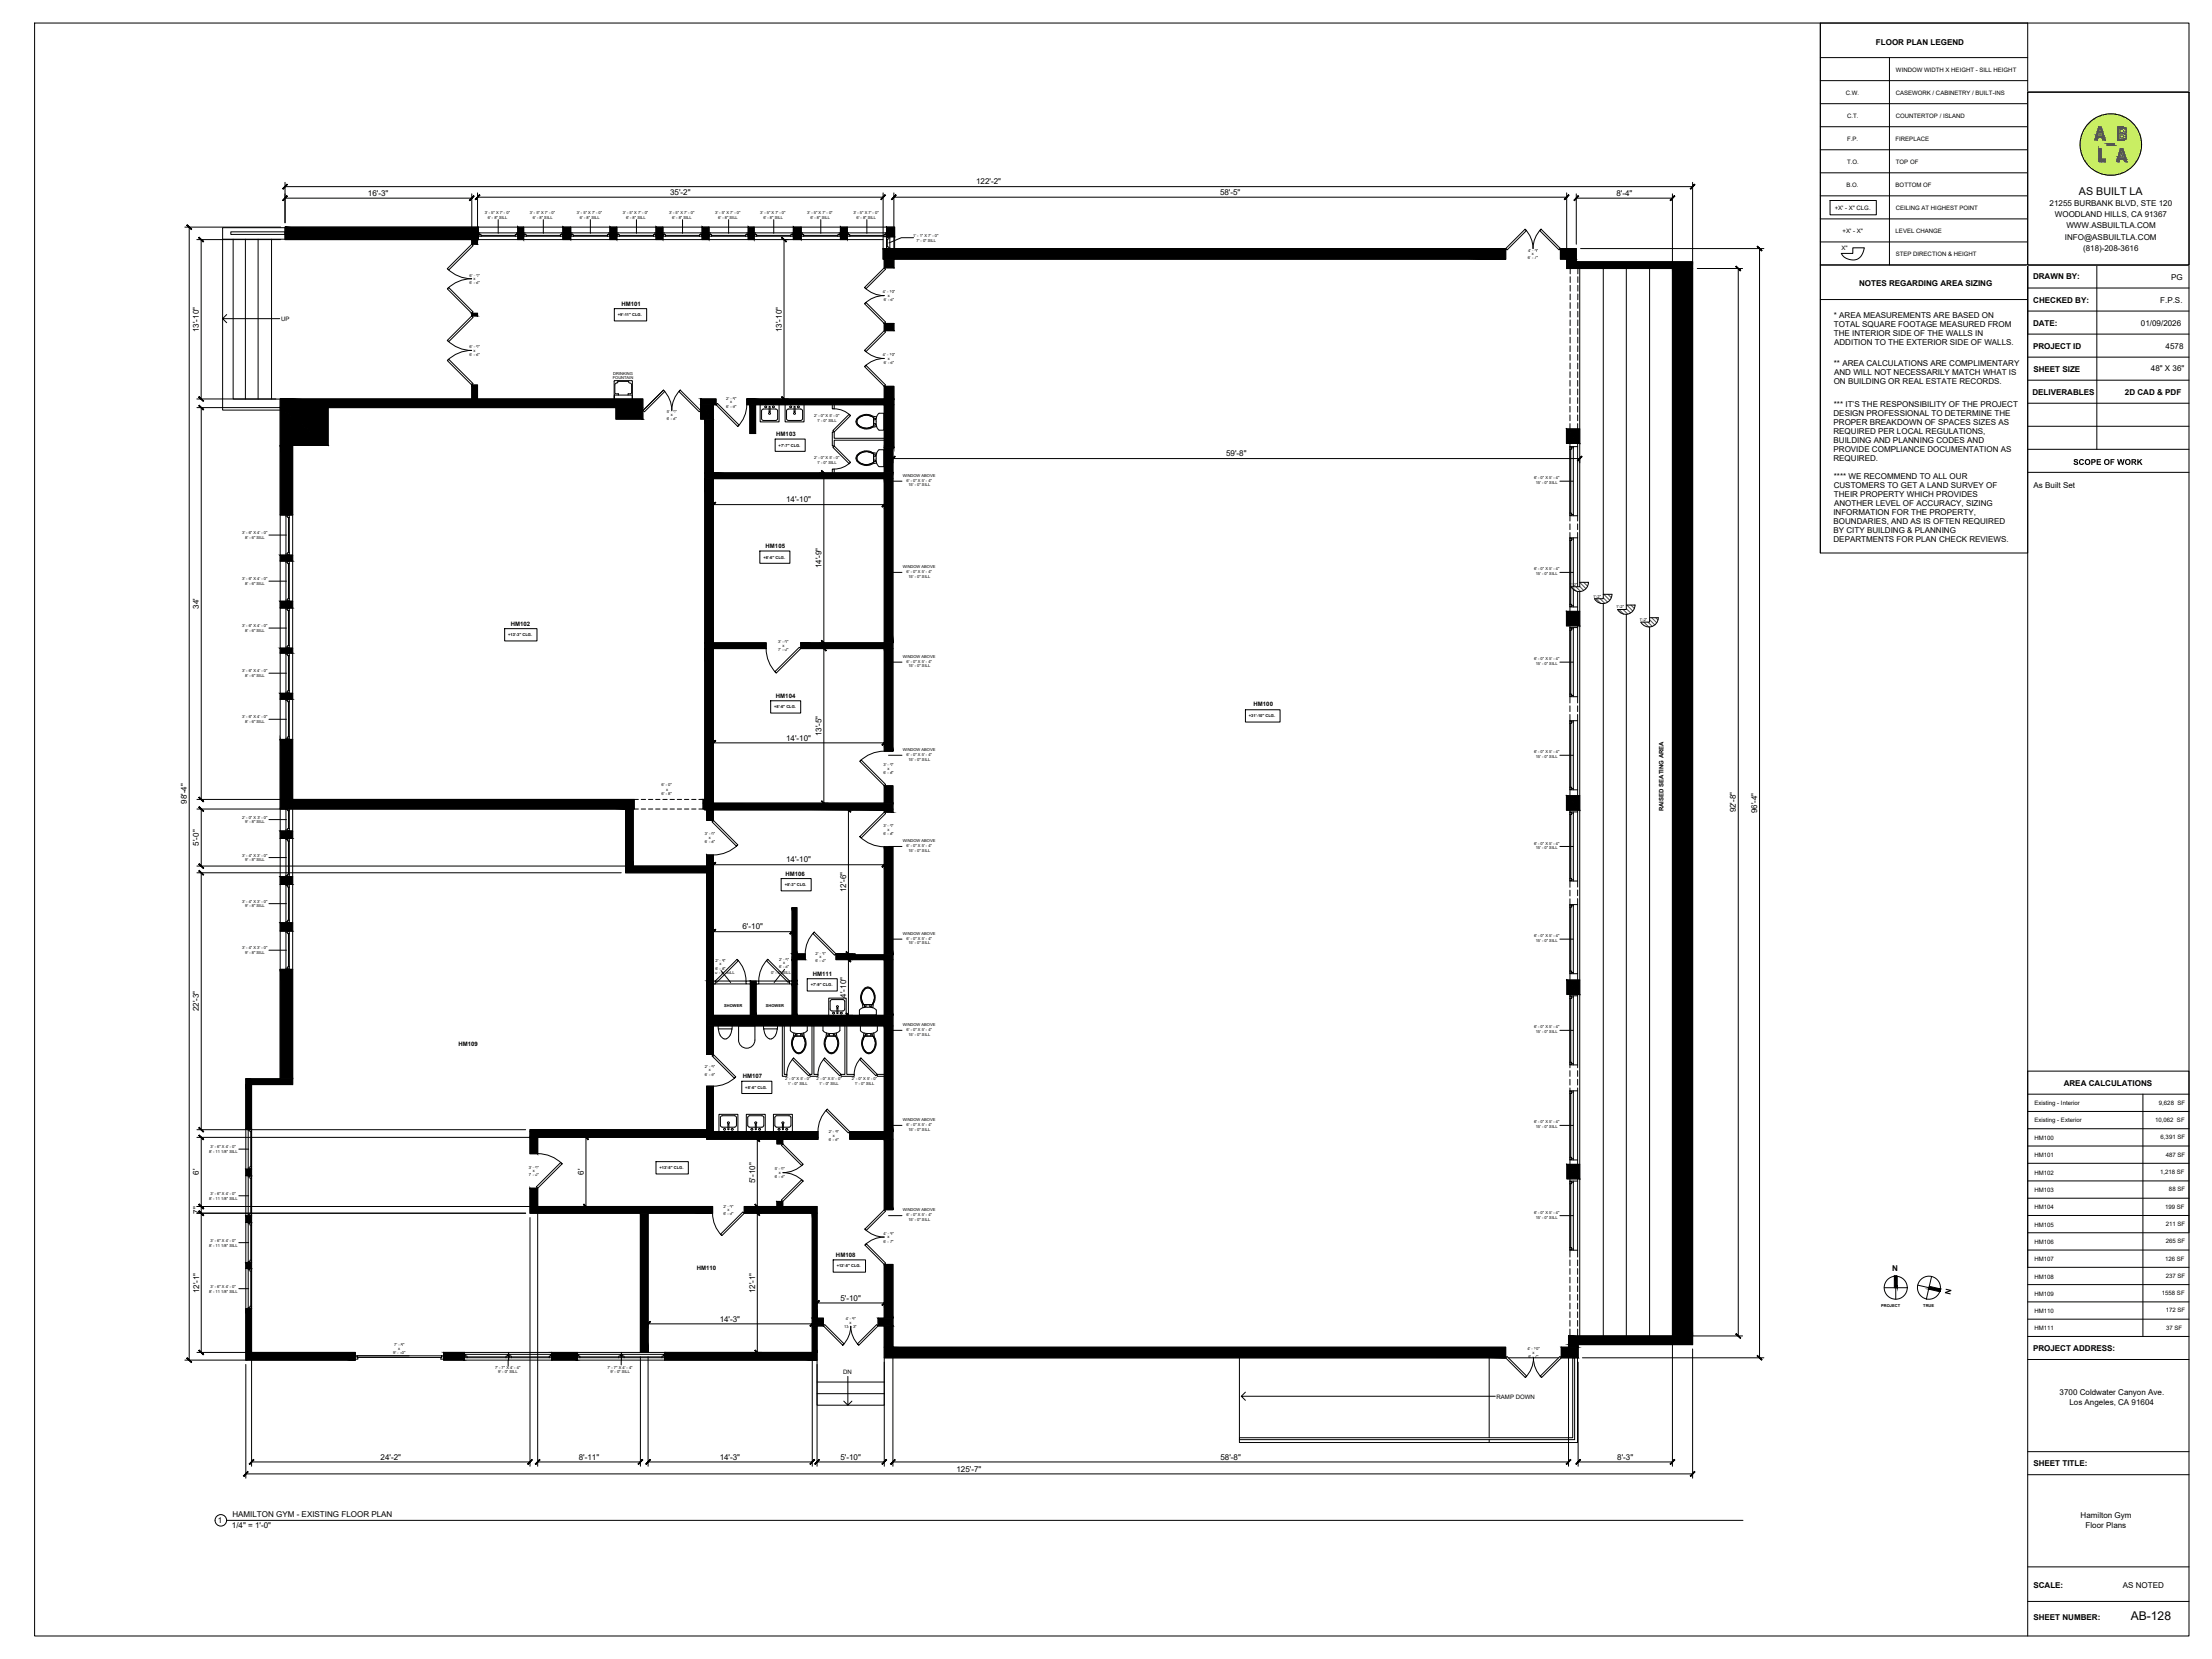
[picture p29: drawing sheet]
<svg xmlns="http://www.w3.org/2000/svg" width="1219mm" height="914mm" viewBox="0 0 1219 914" stroke-linecap="round" stroke-linejoin="round" font-family="sans-serif">
<defs><g id="words">
<text font-size="6.7" x="1174" y="893">AB-128</text>
<text font-size="5.9" x="1146" y="108">AS BUILT LA</text>
<g font-size="5">
<text x="1143" y="256">SCOPE OF WORK</text>
<text x="1073" y="710" transform="rotate(103 1073 710)">N</text>
</g>
<g font-size="4.4">
<text x="1034" y="25">FLOOR PLAN LEGEND</text>
<text x="538" y="102">122'-2&quot;</text>
<text x="203" y="108">16'-3&quot;</text>
<text x="369" y="107">35'-2&quot;</text>
<text x="672" y="107">58'-5&quot;</text>
<text x="891" y="108">8'-4&quot;</text>
<text x="1130" y="114">21255 BURBANK BLVD, STE 120</text>
<text x="1133" y="119">WOODLAND HILLS, CA 91367</text>
<text x="1139" y="126">WWW.ASBUILTLA.COM</text>
<text x="1138" y="132">INFO@ASBUILTLA.COM</text>
<text x="1148" y="138">(818)-208-3616</text>
<text x="1121" y="154">DRAWN BY:</text>
<text x="1197" y="154">PG</text>
<text x="1025" y="158">NOTES REGARDING AREA SIZING</text>
<text x="1121" y="167">CHECKED BY:</text>
<text x="1191" y="167">F.P.S.</text>
<text x="1011" y="175">* AREA MEASUREMENTS ARE BASED ON</text>
<text x="1121" y="179">DATE:</text>
<text x="1180" y="180">01/09/2026</text>
<text x="110" y="183" transform="rotate(-90 110 183)">13'-10&quot;</text>
<text x="431" y="183" transform="rotate(-90 431 183)">13'-10&quot;</text>
<text x="1011" y="180">TOTAL SQUARE FOOTAGE MEASURED FROM</text>
<text x="1011" y="185">THE INTERIOR SIDE OF THE WALLS IN</text>
<text x="1011" y="190">ADDITION TO THE EXTERIOR SIDE OF WALLS.</text>
<text x="1121" y="192">PROJECT ID</text>
<text x="1194" y="193">4578</text>
<text x="1011" y="202">** AREA CALCULATIONS ARE COMPLIMENTARY</text>
<text x="1011" y="207">AND WILL NOT NECESSARILY MATCH WHAT IS</text>
<text x="1121" y="205">SHEET SIZE</text>
<text x="1186" y="205">48&quot; X 36&quot;</text>
<text x="1011" y="212">ON BUILDING OR REAL ESTATE RECORDS.</text>
<text x="1120" y="218">DELIVERABLES</text>
<text x="1171" y="218">2D CAD &amp; PDF</text>
<text x="1011" y="224">*** IT’S THE RESPONSIBILITY OF THE PROJECT</text>
<text x="1011" y="229">DESIGN PROFESSIONAL TO DETERMINE THE</text>
<text x="1011" y="234">PROPER BREAKDOWN OF SPACES SIZES AS</text>
<text x="1011" y="239">REQUIRED PER LOCAL REGULATIONS,</text>
<text x="1011" y="244">BUILDING AND PLANNING CODES AND</text>
<text x="676" y="252">59'-8&quot;</text>
<text x="1011" y="249">PROVIDE COMPLIANCE DOCUMENTATION AS</text>
<text x="1011" y="254">REQUIRED.</text>
<text x="1011" y="264">**** WE RECOMMEND TO ALL OUR</text>
<text x="1011" y="269">CUSTOMERS TO GET A LAND SURVEY OF</text>
<text x="1121" y="269">As Built Set</text>
<text x="1011" y="274">THEIR PROPERTY WHICH PROVIDES</text>
<text x="433" y="277">14'-10&quot;</text>
<text x="1011" y="279">ANOTHER LEVEL OF ACCURACY, SIZING</text>
<text x="1010" y="284">INFORMATION FOR THE PROPERTY,</text>
<text x="1011" y="289">BOUNDARIES, AND AS IS OFTEN REQUIRED</text>
<text x="1011" y="294">BY CITY BUILDING &amp; PLANNING</text>
<text x="1011" y="298">DEPARTMENTS FOR PLAN CHECK REVIEWS.</text>
<text x="453" y="313" transform="rotate(-90 453 313)">14'-9&quot;</text>
<text x="110" y="336" transform="rotate(-90 110 336)">34'</text>
<text x="453" y="406" transform="rotate(-90 453 406)">13'-5&quot;</text>
<text x="433" y="408">14'-10&quot;</text>
<text x="103" y="443" transform="rotate(-90 103 443)">98'-4&quot;</text>
<text x="957" y="448" transform="rotate(-90 957 448)">92'-8&quot;</text>
<text x="969" y="448" transform="rotate(-90 969 448)">96'-4&quot;</text>
<text x="110" y="466" transform="rotate(-90 110 466)">5'-0&quot;</text>
<text x="433" y="475">14'-10&quot;</text>
<text x="466" y="492" transform="rotate(-90 466 492)">12'-6&quot;</text>
<text x="409" y="512">6'-10&quot;</text>
<text x="466" y="550" transform="rotate(-90 466 550)">4'-10&quot;</text>
<text x="110" y="557" transform="rotate(-90 110 557)">22'-3&quot;</text>
<text x="1137" y="598">AREA CALCULATIONS</text>
<text x="110" y="648" transform="rotate(-90 110 648)">6'</text>
<text x="322" y="648" transform="rotate(-90 322 648)">6'</text>
<text x="416" y="652" transform="rotate(-90 416 652)">5'-10&quot;</text>
<text x="110" y="669" transform="rotate(-90 110 669)">7&quot;</text>
<text x="1043" y="701">N</text>
<text x="110" y="713" transform="rotate(-90 110 713)">12'-1&quot;</text>
<text x="416" y="713" transform="rotate(-90 416 713)">12'-1&quot;</text>
<text x="463" y="717">5'-10&quot;</text>
<text x="397" y="728">14'-3&quot;</text>
<text x="1121" y="744">PROJECT ADDRESS:</text>
<text x="1135" y="769">3700 Coldwater Canyon Ave.</text>
<text x="1141" y="774">Los Angeles, CA 91604</text>
<text x="210" y="805">24'-2&quot;</text>
<text x="319" y="805">8'-11&quot;</text>
<text x="397" y="805">14'-3&quot;</text>
<text x="463" y="805">5'-10&quot;</text>
<text x="673" y="805">58'-8&quot;</text>
<text x="891" y="805">8'-3&quot;</text>
<text x="1121" y="808">SHEET TITLE:</text>
<text x="527" y="811">125'-7&quot;</text>
<text x="120" y="839">1</text>
<text x="128" y="836">HAMILTON GYM - EXISTING FLOOR PLAN</text>
<text x="1147" y="837">Hamilton Gym</text>
<text x="128" y="842">1/4&quot; = 1'-0&quot;</text>
<text x="1150" y="842">Floor Plans</text>
<text x="1121" y="875">SCALE:</text>
<text x="1170" y="875">AS NOTED</text>
<text x="1121" y="893">SHEET NUMBER:</text>
</g>
<g font-size="3.3">
<text x="1045" y="39">WINDOW WIDTH X HEIGHT - SILL HEIGHT</text>
<text x="1017" y="52">C.W.</text>
<text x="1045" y="52">CASEWORK / CABINETRY / BUILT-INS</text>
<text x="1018" y="65">C.T.</text>
<text x="1045" y="65">COUNTERTOP / ISLAND</text>
<text x="1018" y="78">F.P.</text>
<text x="1045" y="78">FIREPLACE</text>
<text x="1018" y="90">T.O.</text>
<text x="1045" y="90">TOP OF</text>
<text x="1018" y="103">B.O.</text>
<text x="1045" y="103">BOTTOM OF</text>
<text x="1011" y="116">+X' - X&quot; CLG.</text>
<text x="1045" y="116">CEILING AT HIGHEST POINT</text>
<text x="1016" y="128">+X' - X&quot;</text>
<text x="1045" y="128">LEVEL CHANGE</text>
<text x="1015" y="138">X&quot;</text>
<text x="1045" y="141">STEP DIRECTION &amp; HEIGHT</text>
<text x="343" y="169">HM101</text>
<text x="155" y="177">UP</text>
<text x="428" y="240">HM103</text>
<text x="422" y="302">HM105</text>
<text x="281" y="345">HM102</text>
<text x="428" y="385">HM104</text>
<text x="691" y="389">HM100</text>
<text x="917" y="447" transform="rotate(-90 917 447)">RAISED SEATING AREA</text>
<text x="433" y="483">HM106</text>
<text x="448" y="538">HM111</text>
<text x="253" y="576">HM109</text>
<text x="409" y="594">HM107</text>
<text x="1121" y="609">Existing - Interior</text>
<text x="1190" y="609">9,628 SF</text>
<text x="1121" y="619">Existing - Exterior</text>
<text x="1188" y="618">10,062 SF</text>
<text x="1121" y="628">HM100</text>
<text x="1191" y="628">6,391 SF</text>
<text x="1121" y="638">HM101</text>
<text x="1194" y="637">487 SF</text>
<text x="1121" y="647">HM102</text>
<text x="1191" y="647">1,218 SF</text>
<text x="1121" y="657">HM103</text>
<text x="1195" y="657">88 SF</text>
<text x="1121" y="667">HM104</text>
<text x="1193" y="666">199 SF</text>
<text x="1121" y="676">HM105</text>
<text x="1194" y="676">211 SF</text>
<text x="1121" y="686">HM106</text>
<text x="1194" y="685">265 SF</text>
<text x="461" y="693">HM108</text>
<text x="1121" y="695">HM107</text>
<text x="1193" y="695">126 SF</text>
<text x="384" y="700">HM110</text>
<text x="1121" y="705">HM108</text>
<text x="1194" y="704">237 SF</text>
<text x="1192" y="714">1558 SF</text>
<text x="1121" y="714">HM109</text>
<text x="1121" y="724">HM110</text>
<text x="1194" y="723">172 SF</text>
<text x="1121" y="733">HM111</text>
<text x="1194" y="733">37 SF</text>
<text x="465" y="757">DN</text>
<text x="825" y="771">RAMP DOWN</text>
</g>
<g font-size="2.2">
<text x="267" y="118">3' - 5&quot; X 7' - 0&quot;</text>
<text x="292" y="118">3' - 5&quot; X 7' - 0&quot;</text>
<text x="318" y="118">3' - 5&quot; X 7' - 0&quot;</text>
<text x="343" y="118">3' - 5&quot; X 7' - 0&quot;</text>
<text x="369" y="118">3' - 5&quot; X 7' - 0&quot;</text>
<text x="394" y="118">3' - 5&quot; X 7' - 0&quot;</text>
<text x="419" y="118">3' - 5&quot; X 7' - 0&quot;</text>
<text x="445" y="118">3' - 5&quot; X 7' - 0&quot;</text>
<text x="470" y="118">3' - 5&quot; X 7' - 0&quot;</text>
<text x="269" y="121">6' - 8&quot; SILL</text>
<text x="294" y="121">6' - 8&quot; SILL</text>
<text x="320" y="121">6' - 8&quot; SILL</text>
<text x="345" y="121">6' - 8&quot; SILL</text>
<text x="370" y="121">6' - 8&quot; SILL</text>
<text x="396" y="121">6' - 8&quot; SILL</text>
<text x="421" y="121">6' - 8&quot; SILL</text>
<text x="447" y="121">6' - 8&quot; SILL</text>
<text x="472" y="121">6' - 8&quot; SILL</text>
<text x="503" y="130">1' - 1&quot; X 7' - 0&quot;</text>
<text x="505" y="133">7' - 0&quot; SILL</text>
<text x="842" y="143">6' - 7&quot;</text>
<text x="842" y="139">4' - 9&quot;</text>
<text x="844" y="141">x</text>
<text x="259" y="152">6' - 0&quot;</text>
<text x="261" y="154">x</text>
<text x="259" y="157">6' - 6&quot;</text>
<text x="487" y="162">4' - 10&quot;</text>
<text x="487" y="166">6' - 6&quot;</text>
<text x="489" y="164">x</text>
<text x="341" y="174">+9'-11&quot; CLG.</text>
<text x="259" y="192">6' - 0&quot;</text>
<text x="259" y="196">6' - 6&quot;</text>
<text x="261" y="194">x</text>
<text x="487" y="196">4' - 10&quot;</text>
<text x="487" y="201">6' - 6&quot;</text>
<text x="489" y="198">x</text>
<text x="338" y="209">FOUNTAIN</text>
<text x="338" y="206">DRINKING</text>
<text x="400" y="221">2' - 8&quot;</text>
<text x="367" y="227">5' - 0&quot;</text>
<text x="400" y="225">6' - 9&quot;</text>
<text x="403" y="222">x</text>
<text x="367" y="232">6' - 8&quot;</text>
<text x="370" y="229">x</text>
<text x="449" y="230">2' - 0&quot; X 5' - 0&quot;</text>
<text x="450" y="233">1' - 0&quot; SILL</text>
<text x="429" y="246">+7'-7&quot; CLG.</text>
<text x="449" y="253">2' - 0&quot; X 5' - 0&quot;</text>
<text x="450" y="255">1' - 0&quot; SILL</text>
<text x="498" y="263">WINDOW ABOVE</text>
<text x="500" y="265">6' - 0&quot; X 5' - 4&quot;</text>
<text x="501" y="268">15' - 0&quot; SILL</text>
<text x="846" y="264">6' - 0&quot; X 5' - 4&quot;</text>
<text x="846" y="267">15' - 0&quot; SILL</text>
<text x="133" y="294">3' - 6&quot; X 4' - 0&quot;</text>
<text x="135" y="297">8' - 6&quot; SILL</text>
<text x="421" y="308">+8'-6&quot; CLG.</text>
<text x="498" y="313">WINDOW ABOVE</text>
<text x="500" y="316">6' - 0&quot; X 5' - 4&quot;</text>
<text x="846" y="314">6' - 0&quot; X 5' - 4&quot;</text>
<text x="846" y="317">15' - 0&quot; SILL</text>
<text x="133" y="320">3' - 6&quot; X 4' - 0&quot;</text>
<text x="135" y="322">8' - 6&quot; SILL</text>
<text x="501" y="318">15' - 0&quot; SILL</text>
<text x="865" y="323">1'-2&quot;</text>
<text x="878" y="329">1'-2&quot;</text>
<text x="891" y="335">1'-2&quot;</text>
<text x="133" y="346">3' - 6&quot; X 4' - 0&quot;</text>
<text x="904" y="342">1'-2&quot;</text>
<text x="135" y="348">8' - 6&quot; SILL</text>
<text x="280" y="351">+13'-3&quot; CLG.</text>
<text x="429" y="355">3' - 0&quot;</text>
<text x="429" y="359">7' - 0&quot;</text>
<text x="431" y="357">x</text>
<text x="498" y="363">WINDOW ABOVE</text>
<text x="500" y="365">6' - 0&quot; X 5' - 4&quot;</text>
<text x="846" y="364">6' - 0&quot; X 5' - 4&quot;</text>
<text x="133" y="371">3' - 6&quot; X 4' - 0&quot;</text>
<text x="501" y="368">15' - 0&quot; SILL</text>
<text x="846" y="367">15' - 0&quot; SILL</text>
<text x="135" y="373">8' - 6&quot; SILL</text>
<text x="133" y="396">3' - 6&quot; X 4' - 0&quot;</text>
<text x="427" y="390">+8'-6&quot; CLG.</text>
<text x="688" y="395">+31'-10&quot; CLG.</text>
<text x="135" y="399">8' - 6&quot; SILL</text>
<text x="498" y="414">WINDOW ABOVE</text>
<text x="500" y="417">6' - 0&quot; X 5' - 4&quot;</text>
<text x="501" y="419">15' - 0&quot; SILL</text>
<text x="846" y="415">6' - 0&quot; X 5' - 4&quot;</text>
<text x="846" y="418">15' - 0&quot; SILL</text>
<text x="487" y="422">3' - 0&quot;</text>
<text x="489" y="424">x</text>
<text x="487" y="427">6' - 8&quot;</text>
<text x="365" y="433">6' - 0&quot;</text>
<text x="367" y="436">x</text>
<text x="365" y="438">6' - 8&quot;</text>
<text x="133" y="451">2' - 0&quot; X 3' - 0&quot;</text>
<text x="135" y="454">9' - 8&quot; SILL</text>
<text x="487" y="456">3' - 0&quot;</text>
<text x="389" y="460">3' - 0&quot;</text>
<text x="487" y="460">6' - 8&quot;</text>
<text x="489" y="458">x</text>
<text x="389" y="465">6' - 8&quot;</text>
<text x="391" y="462">x</text>
<text x="498" y="464">WINDOW ABOVE</text>
<text x="500" y="467">6' - 0&quot; X 5' - 4&quot;</text>
<text x="846" y="466">6' - 0&quot; X 5' - 4&quot;</text>
<text x="133" y="472">3' - 4&quot; X 3' - 0&quot;</text>
<text x="501" y="469">15' - 0&quot; SILL</text>
<text x="846" y="468">15' - 0&quot; SILL</text>
<text x="135" y="475">9' - 8&quot; SILL</text>
<text x="432" y="488">+8'-3&quot; CLG.</text>
<text x="133" y="498">3' - 4&quot; X 3' - 0&quot;</text>
<text x="135" y="500">9' - 8&quot; SILL</text>
<text x="498" y="515">WINDOW ABOVE</text>
<text x="500" y="518">6' - 0&quot; X 5' - 4&quot;</text>
<text x="501" y="521">15' - 0&quot; SILL</text>
<text x="846" y="517">6' - 0&quot; X 5' - 4&quot;</text>
<text x="846" y="519">15' - 0&quot; SILL</text>
<text x="133" y="523">3' - 4&quot; X 3' - 0&quot;</text>
<text x="135" y="526">9' - 8&quot; SILL</text>
<text x="450" y="526">2' - 8&quot;</text>
<text x="452" y="528">x</text>
<text x="394" y="530">2' - 8&quot;</text>
<text x="397" y="532">x</text>
<text x="429" y="530">2' - 8&quot;</text>
<text x="429" y="534">6' - 8&quot;</text>
<text x="432" y="531">x</text>
<text x="449" y="530">6' - 0&quot;</text>
<text x="394" y="537">0' - 4&quot; SILL</text>
<text x="394" y="534">6' - 8&quot;</text>
<text x="425" y="537">0' - 4&quot; SILL</text>
<text x="447" y="544">+7'-9&quot; CLG.</text>
<text x="399" y="555">SHOWER</text>
<text x="422" y="555">SHOWER</text>
<text x="498" y="566">WINDOW ABOVE</text>
<text x="500" y="568">6' - 0&quot; X 5' - 4&quot;</text>
<text x="846" y="567">6' - 0&quot; X 5' - 4&quot;</text>
<text x="846" y="569">15' - 0&quot; SILL</text>
<text x="501" y="571">15' - 0&quot; SILL</text>
<text x="389" y="593">6' - 9&quot;</text>
<text x="389" y="589">2' - 9&quot;</text>
<text x="391" y="591">x</text>
<text x="433" y="595">2' - 0&quot; X 5' - 0&quot;</text>
<text x="434" y="598">1' - 0&quot; SILL</text>
<text x="450" y="595">2' - 0&quot; X 5' - 0&quot;</text>
<text x="452" y="598">1' - 0&quot; SILL</text>
<text x="470" y="595">2' - 0&quot; X 5' - 0&quot;</text>
<text x="471" y="598">1' - 0&quot; SILL</text>
<text x="411" y="600">+8'-6&quot; CLG.</text>
<text x="498" y="618">WINDOW ABOVE</text>
<text x="500" y="621">6' - 0&quot; X 5' - 4&quot;</text>
<text x="501" y="623">15' - 0&quot; SILL</text>
<text x="846" y="619">6' - 0&quot; X 5' - 4&quot;</text>
<text x="846" y="622">15' - 0&quot; SILL</text>
<text x="457" y="629">6' - 9&quot;</text>
<text x="457" y="625">2' - 9&quot;</text>
<text x="459" y="626">x</text>
<text x="115" y="635">8' - 11 1/8&quot; SILL</text>
<text x="116" y="633">3' - 6&quot; X 4' - 0&quot;</text>
<text x="291" y="644">3' - 0&quot;</text>
<text x="294" y="646">x</text>
<text x="364" y="644">+13'-5&quot; CLG.</text>
<text x="427" y="645">5' - 0&quot;</text>
<text x="429" y="647">x</text>
<text x="291" y="648">7' - 0&quot;</text>
<text x="427" y="649">6' - 9&quot;</text>
<text x="116" y="659">3' - 6&quot; X 4' - 0&quot;</text>
<text x="115" y="661">8' - 11 1/8&quot; SILL</text>
<text x="399" y="666">2' - 9&quot;</text>
<text x="399" y="670">6' - 9&quot;</text>
<text x="401" y="667">x</text>
<text x="498" y="668">WINDOW ABOVE</text>
<text x="500" y="670">6' - 0&quot; X 5' - 4&quot;</text>
<text x="846" y="669">6' - 0&quot; X 5' - 4&quot;</text>
<text x="846" y="672">15' - 0&quot; SILL</text>
<text x="501" y="673">15' - 0&quot; SILL</text>
<text x="487" y="681">4' - 9&quot;</text>
<text x="489" y="682">x</text>
<text x="115" y="687">8' - 11 1/8&quot; SILL</text>
<text x="116" y="684">3' - 6&quot; X 4' - 0&quot;</text>
<text x="487" y="685">6' - 7&quot;</text>
<text x="461" y="699">+13'-5&quot; CLG.</text>
<text x="115" y="712">8' - 11 1/8&quot; SILL</text>
<text x="116" y="710">3' - 6&quot; X 4' - 0&quot;</text>
<text x="1037" y="720">PROJECT</text>
<text x="1060" y="720">TRUE</text>
<text x="465" y="732">13' - 3&quot;</text>
<text x="466" y="728">4' - 9&quot;</text>
<text x="468" y="730">x</text>
<text x="217" y="742">7' - 8&quot;</text>
<text x="217" y="746">9' - 10&quot;</text>
<text x="220" y="744">x</text>
<text x="842" y="744">4' - 10&quot;</text>
<text x="842" y="748">6' - 7&quot;</text>
<text x="845" y="746">x</text>
<text x="273" y="754">7' - 7&quot; X 4' - 4&quot;</text>
<text x="335" y="754">7' - 7&quot; X 4' - 4&quot;</text>
<text x="275" y="757">9' - 0&quot; SILL</text>
<text x="336" y="757">9' - 0&quot; SILL</text>
</g>
</g></defs>
<!-- layer: A-ANNO -->
<g fill="#fff" stroke="#fff" stroke-width=".55">
<path d="M394 535v3l11-3zM394 538l11-3v3z"/>
<path d="M425 535v3l11-3zM425 538l11-3v3z"/>
<path d="M400 219v2l8-2zM400 221l8-2v2z"/>
<path d="M400 223v3l8-3zM400 226l8-3v3z"/>
<path d="M466 726v3l8-3zM466 729l8-3v3z"/>
<path d="M465 730v3l10-3zM465 733l10-3v3z"/>
<path d="M394 528v3l8-3zM394 531l8-3v3z"/>
<path d="M394 532v3l8-3zM394 535l8-3v3z"/>
<path d="M429 528v2l8-2zM429 530l8-2v2z"/>
<path d="M429 532v3l8-3zM429 535l8-3v3z"/>
<path d="M449 524v3l8-3zM449 527l8-3v3z"/>
<path d="M449 528v3l8-3zM449 531l8-3v3z"/>
<path d="M487 454v3l8-3zM487 457l8-3v3z"/>
<path d="M487 458v3l8-3zM487 461l8-3v3z"/>
<path d="M487 420v3l8-3zM487 423l8-3v3z"/>
<path d="M487 425v3l8-3zM487 428l8-3v3z"/>
<path d="M388 458v3l8-3zM388 461l8-3v3z"/>
<path d="M388 463v3l8-3zM388 466l8-3v3z"/>
<path d="M429 353v3l8-3zM429 356l8-3v3z"/>
<path d="M429 357v3l8-3zM429 360l8-3v3z"/>
<path d="M367 225v3l8-3zM367 228l8-3v3z"/>
<path d="M367 230v3l8-3zM367 233l8-3v3z"/>
<path d="M258 190v3l8-3zM258 193l8-3v3z"/>
<path d="M258 194v3l8-3zM258 197l8-3v3z"/>
<path d="M258 150v3l8-3zM258 153l8-3v3z"/>
<path d="M258 155v3l8-3zM258 158l8-3v3z"/>
<path d="M486 160v3l10-3zM486 163l10-3v3z"/>
<path d="M487 164v3l8-3zM487 167l8-3v3z"/>
<path d="M486 194v3l10-3zM486 197l10-3v3z"/>
<path d="M487 199v3l8-3zM487 202l8-3v3z"/>
<path d="M388 587v3l8-3zM388 590l8-3v3z"/>
<path d="M388 591v3l8-3zM388 594l8-3v3z"/>
<path d="M456 623v3l8-3zM456 626l8-3v3z"/>
<path d="M456 627v3l8-3zM456 630l8-3v3z"/>
<path d="M398 664v3l8-3zM398 667l8-3v3z"/>
<path d="M398 668v3l8-3zM398 671l8-3v3z"/>
<path d="M291 642v3l8-3zM291 645l8-3v3z"/>
<path d="M291 646v3l8-3zM291 649l8-3v3z"/>
<path d="M487 679v3l8-3zM487 682l8-3v3z"/>
<path d="M487 683v3l8-3zM487 686l8-3v3z"/>
<path d="M841 742v3l10-3zM841 745l10-3v3z"/>
<path d="M842 746v3l8-3zM842 749l8-3v3z"/>
<path d="M842 137v3l8-3zM842 140l8-3v3z"/>
<path d="M842 141v3l8-3zM842 144l8-3v3z"/>
<path d="M427 643v3l8-3zM427 646l8-3v3z"/>
<path d="M427 647v3l8-3zM427 650l8-3v3z"/>
<path d="M217 740v3l8-3zM217 743l8-3v3z"/>
<path d="M216 744v3l10-3zM216 747l10-3v3z"/>
<path d="M402 220v3l2-3zM404 220v3h-2z"/>
<path d="M468 728v2l2-2zM470 728v2h-2z"/>
<path d="M396 530v3l2-3zM398 530v3h-2z"/>
<path d="M431 529v3l2-3zM433 529v3h-2z"/>
<path d="M451 526v3l2-3zM453 526v3h-2z"/>
<path d="M489 456v3l2-3zM491 456v3h-2z"/>
<path d="M489 422v3l2-3zM491 422v3h-2z"/>
<path d="M390 460v3l2-3zM392 460v3h-2z"/>
<path d="M431 355v2l2-2zM433 355v2h-2z"/>
<path d="M369 227v3l2-3zM371 227v3h-2z"/>
<path d="M261 192v3l2-3zM263 192v3h-2z"/>
<path d="M261 152v3l2-3zM263 152v3h-2z"/>
<path d="M489 162v2l2-2zM491 162v2h-2z"/>
<path d="M489 196v3l2-3zM491 196v3h-2z"/>
<path d="M390 589v3l2-3zM392 589v3h-2z"/>
<path d="M459 624v3l2-3zM461 624v3h-2z"/>
<path d="M401 666v2l2-2zM403 666v2h-2z"/>
<path d="M293 644v3l2-3zM295 644v3h-2z"/>
<path d="M489 681v2l2-2zM491 681v2h-2z"/>
<path d="M844 744v3l2-3zM846 744v3h-2z"/>
<path d="M844 139v2l2-2zM846 139v2h-2z"/>
<path d="M429 645v3l2-3zM431 645v3h-2z"/>
<path d="M219 742v3l2-3zM221 742v3h-2z"/>
<path d="M1043 697v5l5-5zM1048 697v5h-5z"/>
<path d="M1071 709l4 7 2-6zM1071 709l4 7-5-2z"/>
</g>
<!-- layer: A-HATCH -->
<g fill="#000" stroke="#000" stroke-width=".55">
<path d="M260 132l3 3v-3zM260 132l3 3h-3z"/>
<path d="M157 125l107 7v-7zM157 125l107 7h-107z"/>
<path d="M285 125l4 7v-7zM285 125l4 7h-4z"/>
<path d="M310 125l5 7v-7zM310 125l5 7h-5z"/>
<path d="M336 125l4 7v-7zM336 125l4 7h-4z"/>
<path d="M362 125l3 7v-7zM362 125l3 7h-3z"/>
<path d="M387 125l4 7v-7zM387 125l4 7h-4z"/>
<path d="M412 125l4 7v-7zM412 125l4 7h-4z"/>
<path d="M437 125l5 7v-7zM437 125l5 7h-5z"/>
<path d="M463 125l4 7v-7zM463 125l4 7h-4z"/>
<path d="M489 125l4 5v-5zM489 125l4 5h-4z"/>
<path d="M487 137l343 6v-6zM487 137l343 6h-343z"/>
<path d="M860 137l9 6v-6zM860 137l9 6h-9z"/>
<path d="M487 143l6 5v-5zM487 143l6 5h-6z"/>
<path d="M864 143l5 1v-1zM864 143l5 1h-5z"/>
<path d="M864 144l69 4v-4zM864 144l69 4h-69z"/>
<path d="M922 148l11 588v-588zM922 148l11 588h-11z"/>
<path d="M260 173l3 1v-1zM260 173l3 1h-3z"/>
<path d="M487 178l6 4v-4zM487 178l6 4h-6z"/>
<path d="M260 212l3 8v-8zM260 212l3 8h-3z"/>
<path d="M154 220l200 5v-5zM154 220l200 5h-200z"/>
<path d="M386 220l9 3v-3zM386 220l9 3h-9z"/>
<path d="M487 213l6 7v-7zM487 213l6 7h-6z"/>
<path d="M412 220l81 3v-3zM412 220l81 3h-81z"/>
<path d="M154 225l27 21v-21zM154 225l27 21h-27z"/>
<path d="M339 225l15 6v-6zM339 225l15 6h-15z"/>
<path d="M386 223l7 8v-8zM386 223l7 8h-7z"/>
<path d="M388 231l5 30v-30zM388 231l5 30h-5z"/>
<path d="M413 223l3 16v-16zM413 223l3 16h-3z"/>
<path d="M487 223l6 24v-24zM487 223l6 24h-6z"/>
<path d="M863 236l8 8v-8zM863 236l8 8h-8z"/>
<path d="M154 246l7 38v-38zM154 246l7 38h-7z"/>
<path d="M487 247l5 14v-14zM487 247l5 14h-5z"/>
<path d="M388 264l5 90v-90zM388 264l5 90h-5z"/>
<path d="M388 261l104 3v-3zM388 261l104 3h-104z"/>
<path d="M487 264l5 90v-90zM487 264l5 90h-5z"/>
<path d="M154 306l7 3v-3zM154 306l7 3h-7z"/>
<path d="M154 331l7 4v-4zM154 331l7 4h-7z"/>
<path d="M863 337l8 8v-8zM863 337l8 8h-8z"/>
<path d="M154 357l7 3v-3zM154 357l7 3h-7z"/>
<path d="M388 357l5 84v-84zM388 357l5 84h-5z"/>
<path d="M388 354l34 3v-3zM388 354l34 3h-34z"/>
<path d="M441 354l51 3v-3zM441 354l51 3h-51z"/>
<path d="M487 357l5 57v-57zM487 357l5 57h-5z"/>
<path d="M154 382l7 3v-3zM154 382l7 3h-7z"/>
<path d="M154 408l7 33v-33zM154 408l7 33h-7z"/>
<path d="M487 433l5 10v-10zM487 433l5 10h-5z"/>
<path d="M863 439l8 8v-8zM863 439l8 8h-8z"/>
<path d="M154 458l7 4v-4zM154 458l7 4h-7z"/>
<path d="M345 446l4 31v-31zM345 446l4 31h-4z"/>
<path d="M154 441l195 5v-5zM154 441l195 5h-195z"/>
<path d="M388 441l5 2v-2zM388 441l5 2h-5z"/>
<path d="M389 446l4 6v-6zM389 446l4 6h-4z"/>
<path d="M388 443l104 3v-3zM388 443l104 3h-104z"/>
<path d="M388 446h104zM388 446h104h-104z"/>
<path d="M487 446l5 2v-2zM487 446l5 2h-5z"/>
<path d="M389 471l4 6v-6zM389 471l4 6h-4z"/>
<path d="M345 477l48 4v-4zM345 477l48 4h-48z"/>
<path d="M487 467l5 59v-59zM487 467l5 59h-5z"/>
<path d="M154 483l7 4v-4zM154 483l7 4h-7z"/>
<path d="M389 481l4 60v-60zM389 481l4 60h-4z"/>
<path d="M154 509l7 4v-4zM154 509l7 4h-7z"/>
<path d="M437 500l2 26v-26zM437 500l2 26h-2z"/>
<path d="M154 534l7 61v-61zM154 534l7 61h-7z"/>
<path d="M437 529l2 12v-12zM437 529l2 12h-2z"/>
<path d="M437 526l7 3v-3zM437 526l7 3h-7z"/>
<path d="M461 526h10zM461 526h10h-10z"/>
<path d="M461 526l31 3v-3zM461 526l31 3h-31z"/>
<path d="M487 529l5 31v-31zM487 529l5 31h-5z"/>
<path d="M389 541l4 1v-1zM389 541l4 1h-4z"/>
<path d="M389 542l4 18v-18zM389 542l4 18h-4z"/>
<path d="M414 541l3 1v-1zM414 541l3 1h-3z"/>
<path d="M414 542l3 18v-18zM414 542l3 18h-3z"/>
<path d="M437 541l2 1v-1zM437 541l2 1h-2z"/>
<path d="M437 542l2 18v-18zM437 542l2 18h-2z"/>
<path d="M389 560l103 5v-5zM389 560l103 5h-103z"/>
<path d="M864 540l7 8v-8zM864 540l7 8h-7z"/>
<path d="M389 565l4 16v-16zM389 565l4 16h-4z"/>
<path d="M487 565l5 59v-59zM487 565l5 59h-5z"/>
<path d="M135 598l4 24v-24zM135 598l4 24h-4z"/>
<path d="M135 595l26 3v-3zM135 595l26 3h-26z"/>
<path d="M389 599l4 24v-24zM389 599l4 24h-4z"/>
<path d="M292 627l4 9v-9zM292 627l4 9h-4z"/>
<path d="M292 623l101 1v-1zM292 623l101 1h-101z"/>
<path d="M428 628l3 2v-2zM428 628l3 2h-3z"/>
<path d="M292 624l159 3v-3zM292 624l159 3h-159z"/>
<path d="M389 627l62 1v-1zM389 627l62 1h-62z"/>
<path d="M468 624l24 4v-4zM468 624l24 4h-24z"/>
<path d="M487 628l5 39v-39zM487 628l5 39h-5z"/>
<path d="M135 644l4 4v-4zM135 644l4 4h-4z"/>
<path d="M292 655l4 10v-10zM292 655l4 10h-4z"/>
<path d="M864 642l7 8v-8zM864 642l7 8h-7z"/>
<path d="M135 670l4 4v-4zM135 670l4 4h-4z"/>
<path d="M353 669l4 76v-76zM353 669l4 76h-4z"/>
<path d="M292 665l101 4v-4zM292 665l101 4h-101z"/>
<path d="M428 662l3 3v-3zM428 662l3 3h-3z"/>
<path d="M410 665l40 4v-4zM410 665l40 4h-40z"/>
<path d="M448 669l2 58v-58zM448 669l2 58h-2z"/>
<path d="M135 696l4 3v-3zM135 696l4 3h-4z"/>
<path d="M487 697l5 30v-30zM487 697l5 30h-5z"/>
<path d="M135 721l4 24v-24zM135 721l4 24h-4z"/>
<path d="M448 731l2 14v-14zM448 731l2 14h-2z"/>
<path d="M448 727l6 4v-4zM448 727l6 4h-6z"/>
<path d="M484 727l8 4v-4zM484 727l8 4h-8z"/>
<path d="M487 731l5 12v-12zM487 731l5 12h-5z"/>
<path d="M865 736l68 5v-5zM865 736l68 5h-68z"/>
<path d="M135 745l61 5v-5zM135 745l61 5h-61z"/>
<path d="M244 745l12 5v-5zM244 745l12 5h-12z"/>
<path d="M304 745l14 5v-5zM304 745l14 5h-14z"/>
<path d="M366 745l84 5v-5zM366 745l84 5h-84z"/>
<path d="M487 743l343 5v-5zM487 743l343 5h-343z"/>
<path d="M865 741l5 2v-2zM865 741l5 2h-5z"/>
<path d="M861 743l9 5v-5zM861 743l9 5h-9z"/>
</g>
<!-- layer: A-TB -->
<g fill="#fff" stroke="#fff" stroke-width=".55">
<path d="M1136 833v16l49-16zM1136 849l49-16v16z"/>
<path d="M1173 887v9l30-9zM1173 896l30-9v9z"/>
<path d="M1131 765v11l66-11zM1131 776l66-11v11z"/>
<path d="M1196 150v6l10-6zM1196 156l10-6v6z"/>
<path d="M1193 189v5l13-5zM1193 194l13-5v5z"/>
<path d="M1120 265v6l30-6zM1120 271l30-6v6z"/>
<path d="M1190 163v6l17-6zM1190 169l17-6v6z"/>
<path d="M1120 150v6l33-6zM1120 156l33-6v6z"/>
<path d="M1120 163v6l39-6zM1120 169l39-6v6z"/>
<path d="M1120 175v6l18-6zM1120 181l18-6v6z"/>
<path d="M1120 804v6l38-6zM1120 810l38-6v6z"/>
<path d="M1120 871v6l21-6zM1120 877l21-6v6z"/>
<path d="M1120 889v6l46-6zM1120 895l46-6v6z"/>
<path d="M1120 740v6l56-6zM1120 746l56-6v6z"/>
<path d="M1142 252v6l48-6zM1142 258l48-6v6z"/>
<path d="M1169 871v6l29-6zM1169 877l29-6v6z"/>
<path d="M1120 188v6l34-6zM1120 194l34-6v6z"/>
<path d="M1120 201v6l33-6zM1120 207l33-6v6z"/>
<path d="M1185 201v6l24-6zM1185 207l24-6v6z"/>
<path d="M1179 176v6l24-6zM1179 182l24-6v6z"/>
</g>
<!-- layer: A-DOOR -->
<g fill="none" stroke="#000" stroke-width=".55">
<path d="M260 135h1l-14 14v-1zM830 137l11-11v1l-10 11zM841 126a15 15 0 0 1 4 11 15 15 0 0 1 4-11M849 127v-1l11 11-1 1zM247 148a19 19 0 0 0 13 6 19 19 0 0 0-13 5M247 158l14 14-1 1-13-14zM477 158l10-10h1l-11 11zM477 158a15 15 0 0 0 10 5 15 15 0 0 0-10 4M260 174l1 1-14 13zM477 167l11 11h-1l-10-11zM247 188a19 19 0 0 0 13 5 19 19 0 0 0-13 6M247 199v-1l14 13-1 1z"/>
<path d="M477 193a15 15 0 0 0 10 5 15 15 0 0 0-10 4M487 182l1 1-11 11v-1zM366 215a16 16 0 0 1 4 11 16 16 0 0 1 5-11M374 216l1-1 11 11-1 1zM477 201l11 11-1 1-10-11zM354 226l12-11v1l-11 11zM395 223v-1l12 12v1zM412 223l-2 7-3 5M459 237l9-9 1 1-9 9zM460 225a13 13 0 0 1 9 4M459 247l1-1 9 9-1 1zM469 255a13 13 0 0 1-9 4"/>
<path d="M422 357a19 19 0 0 0 6 14M427 370l14-13-13 14zM474 420l1-1 13 13-1 1zM487 414a19 19 0 0 0-13 6M352 441h-3v5h3M353 441h3M353 446h3M357 441h3M357 446h3M361 441h3M361 446h3M365 441h3"/>
<path d="M365 446h3M369 441h3M369 446h3M373 441h3M373 446h3M377 441h3M377 446h3M381 441h3M381 446h3M385 441h3v5h-3M392 453l1-1 14 14h-1zM487 448h1l-13 14-1-1z"/>
<path d="M407 466a19 19 0 0 1-14 5M474 461a19 19 0 0 0 13 6M449 514l-4 5-1 7M449 514l12 12h-1l-12-11zM406 529l4 5 1 7M422 530l1-1 12 12h-1zM423 529l-3 5-2 7M394 541l12-12 1 1-12 11zM392 582l1-1 13 13h-1zM406 594l-6 3-7 2M437 583a13 13 0 0 0-3 9M437 583l9 9v1l-9-9z"/>
<path d="M455 583a13 13 0 0 0-4 9M455 583l9 9-1 1-9-9zM475 583a13 13 0 0 0-4 9M475 583l9 9-1 1-9-9zM455 612l1-1 12 13zM456 611l-4 6-1 7M296 636a19 19 0 0 1 14 5M431 631v-1l12 12h-1zM296 654l13-13h1l-14 14zM443 642a16 16 0 0 1-12 4 16 16 0 0 1 12 5M393 669l1 6 4 6M409 668l1 1-12 12-1-1z"/>
<path d="M431 661l11-11 1 1-12 11zM477 677a15 15 0 0 0 10 5 15 15 0 0 0-10 4M487 667l1 1-11 10v-1zM477 686l11 10-1 1-10-11zM454 731l1-1 10 11zM483 730l1 1-11 10zM195 746h1v2h-1zM195 746l1 2M196 746l-1 2M197 747h46v1h-46zM197 747h28M244 746h2v2h-2z"/>
<path d="M244 746l2 2M246 746l-2 2M464 741a15 15 0 0 0 5-10 15 15 0 0 0 4 10M830 748h1l10 10v1zM841 759a15 15 0 0 0 4-11 15 15 0 0 0 5 11M849 758l11-10h1l-11 11z"/>
</g>
<!-- layer: A-GENM -->
<g fill="none" stroke="#000" stroke-width=".55">
<path d="M871 148v88M884 148v180M896 148v186M909 148v192M871 244v77M871 326v11M884 333v403M896 339v397M871 345v94M909 346v390M871 447v93M871 548v94"/>
<path d="M396 565a6 6 0 0 0 4 8l3-3 1-5M396 567h7M421 565a6 6 0 0 0 4 8M421 567h7M429 565l-2 6-2 2M871 650v86M831 748h28"/>
</g>
<!-- layer: A-FIXT -->
<g fill="none" stroke="#000" stroke-width=".55">
<path d="M339 210h9l1 10-1-2h-9l-1 2zM340 211l6-1 2 1v6h-2v1M340 211h.1M340 211l-1 1v4v1h2v1M419 223v10h10v-10M420 227v5h8l1-1v-4M424 225h-4v1M424 224v3zM424 225h4l1 1M433 223v10h10v-10M433 231l2 1h6M434 227v4"/>
<path d="M438 225h-4v1M438 224v3zM438 225h3M441 225l1 1M442 227v4l-1 1M473 231a3 3 0 0 0 0 3 3 3 0 0 0 2 2h3l3-1M473 231a3 3 0 0 0 0 3 3 3 0 0 0 3 2h2l3-1M481 230v5M481 230a6 6 0 0 0-8 1M481 230l-4-1h-2l-2 2M482 231h1h-1M482 233h1v1h-1"/>
<path d="M483 230v5M483 230l2-2h2v9h-2M483 235l2 2M483 230l-2-1a6 6 0 0 0-9 4 7 7 0 0 0 10 2h1M473 251a7 7 0 0 1 9-1v5a5 5 0 0 1-6 1 5 5 0 0 1-4-4zM474 249a13 13 0 0 1 9 1M474 250a3 3 0 0 0-2 3 3 3 0 0 0 3 3l3 1 3-1M481 250h.1M481 250a6 6 0 0 0-9 3 6 6 0 0 0 9 2M481 255h.1M481 250v5M482 251h1h-1"/>
<path d="M482 254h1h-1M483 250v5M483 250l2-2h2v9h-2l-2-2M483 255l-2 1M457 560v-10h9v10M461 557h-3v-5v-1h7v6h-3M461 556h1v3zM475 548a7 7 0 0 0 1 6M475 548a3 3 0 0 1 3-3 3 3 0 0 1 4 3M476 555l-2 2v2h9v-2l-2-2M476 555h5M476 554h.1"/>
<path d="M476 554a5 5 0 0 1 3-9 6 6 0 0 1 2 9h-5M476 554h5M477 554v1v-1M479 554v1h1v-1M481 554h.1M482 548a7 7 0 0 1-1 6M482 549l-1 6M482 549a4 4 0 0 0-2-4 4 4 0 0 0-4 0 8 8 0 0 0 0 9v1M436 565v3l2 1M438 569h5M438 569l-1 2a7 7 0 0 0 3 10l2-1 1-1M438 571h5a5 5 0 0 1 1 6 5 5 0 0 1-4 3 6 6 0 0 1-2-9z"/>
<path d="M438 571a7 7 0 0 0 0 8M438 571h.1M438 571h5M438 571v-1h1v1M438 580a2.5 2.5 0 0 0 4 0M441 571v-1h1v1M443 571h.1M443 571a7 7 0 0 1-1 8M443 569v2a7 7 0 0 1 0 8M445 565v3l-2 1M454 565v3l2 1M456 569h5"/>
<path d="M456 569l-1 3M456 571h5a5 5 0 0 1 1 6 5 5 0 0 1-5 3 6 6 0 0 1-1-9zM456 571a7 7 0 0 0 0 8M456 571h.1M456 571h5M456 571v-1h1v1M456 580a2.5 2.5 0 0 0 4 0M459 571v-1h1v1M461 571h.1M461 571a7 7 0 0 1-1 8M461 569v2a7 7 0 0 1-3 10 6 6 0 0 1-3-9M463 565v3l-2 1"/>
<path d="M474 565v3l2 1M476 569l3 1M476 569l-1 4M477 571h4a5 5 0 0 1 2 6 5 5 0 0 1-5 3 6 6 0 0 1-1-9zM477 571a7 7 0 0 0 0 8M477 571h.1M477 571h4M477 571v-1h1v1M477 580a2.5 2.5 0 0 0 4 0M480 571v-1h1v1M481 571h.1M481 571a7 7 0 0 1 0 8"/>
<path d="M482 569v2a7 7 0 0 1-3 10 6 6 0 0 1-4-8M482 569l-3 1M484 565v3l-2 1M396 614h11v10h-11zM401 620h1l-1 3zM411 614h11v10h-11zM416 620h1v2h-1M416 620v2M426 614h11v10h-11zM431 620h1v3zM406 620l-1 1h-3M406 620l-1-5h-8v1v5h4"/>
<path d="M416 621h-4v-5l1-1h7h1v6h-4M431 621h-4v-5v-1h8h1v6h-4"/>
<circle cx="422" cy="224" r=".5"/>
<circle cx="424" cy="228" r=".5"/>
<circle cx="426" cy="224" r=".5"/>
<circle cx="436" cy="224" r=".5"/>
<circle cx="438" cy="228" r=".5"/>
<circle cx="440" cy="224" r=".5"/>
<circle cx="459" cy="558" r=".5"/>
<circle cx="462" cy="555" r=".5"/>
<circle cx="464" cy="558" r=".5"/>
<circle cx="401" cy="619" r=".5"/>
<circle cx="417" cy="619" r=".5"/>
<circle cx="432" cy="619" r=".5"/>
<circle cx="399" cy="622" r=".5"/>
<circle cx="404" cy="622" r=".5"/>
<circle cx="414" cy="622" r=".5"/>
<circle cx="419" cy="622" r=".5"/>
<circle cx="429" cy="622" r=".5"/>
<circle cx="434" cy="622" r=".5"/>
</g>
<!-- layer: A-WINDOWS -->
<g fill="none" stroke="#000" stroke-width=".55">
<path d="M264 125h21M264 132h21M289 125h21M289 132h21M315 125h21M315 132h21M340 125h22M340 132h22M365 125h22M365 132h22M391 125h21M391 132h21"/>
<path d="M416 125h21M416 132h21M442 125h21M442 132h21M467 125h22M467 132h20M487 130v7M493 130v7M865 246v38M870 246v38M154 284v22M161 284v22"/>
<path d="M865 296v39M870 296v27M154 309v22M161 309v22M154 335v22M161 335v22M870 326v9M154 360v22M161 360v22M865 346v38M870 346v38M154 385v23"/>
<path d="M161 385v23M865 397v38M870 397v38M154 445v13M161 445v13M865 448v38M870 448v38M154 462v21M161 462v21M154 487v22M161 487v22M865 499v38"/>
<path d="M870 499v38M154 513v21M161 513v21M865 549v38M870 549v38M865 601v38M870 601v38M135 622v22M139 622v22M135 648v22M139 648v22M865 651v38"/>
<path d="M870 651v38M135 674v22M139 674v22M135 699v22M139 699v22M256 745h48M256 750h48M318 745h48M318 750h48"/>
</g>
<!-- layer: A-GLAZ -->
<g fill="none" stroke="#000" stroke-width=".55">
<path d="M264 128h21M264 125v7M264 130h21M264 130v-1h1v1M264 128v1M265 130h19M285 129h-1v1M285 128v2M285 125v7M289 128h21M289 130h21M289 125v7"/>
<path d="M289 130v-1h1v1M289 128v1M290 130h19M310 129h-1v1M310 128v2M310 125v7M315 128h21M315 130h21M315 125v7M315 130v-1h1v1M315 128v1M316 130h19"/>
<path d="M336 129h-1v1M336 128v2M336 125v7M340 128h22M340 130h22M340 125v7M340 130v-1h1v1M341 128v1M341 130h19M361 129h-1v1M361 128v2M362 125v7"/>
<path d="M365 128h22M365 130h22M365 125v7M366 130v-1h1v1M366 128v1M367 130h19M386 129v1M386 128l1 2M387 125v7M391 128h21M391 130h21M391 125v7"/>
<path d="M391 130v-1h1v1M391 128v1M392 130h19M412 129h-1v1M412 128v2M412 125v7M416 128h21M416 130h21M416 125v7M416 130v-1h1v1M416 128v1M417 130h19"/>
<path d="M437 129h-1v1M437 128v2M437 125v7M442 128h21M442 130h21M442 125v7M442 130v-1h1v1M442 128v1M443 130h19M463 129h-1v1M463 128v2M463 125v7"/>
<path d="M467 128h22M467 130h22M467 125v7M467 130v-1h1v1M468 128v1M468 130h19M487 130h6M487 137h6M488 129h-1v1M488 128v2M489 131h1v1h-1M489 136h1v1"/>
<path d="M489 125v12M489 132v4M490 131h.1M490 137h-1M490 130v7M865 246h1v2h-1M866 248v35M866 247h1M867 246v38M870 246h-5v37M154 284h7M158 284v22"/>
<path d="M159 284v1M159 285v20M159 284h-1M159 284v22M865 283v1h5M865 283h1v1M865 297h1v1h-1M866 298v35M866 297h1M867 284h-2M867 296v27M870 296h-5v37"/>
<path d="M154 306h7M154 309h7M158 309v22M158 305h1M159 310v1M159 311v19M159 305v1M159 309l-1 1M159 309v22M154 331h7M154 335h7M158 335v22"/>
<path d="M158 331h1M159 336v1M159 337v19M159 330v1M159 335l-1 1M159 335v22M865 333v2h5M865 333h1v1M867 334h-2M867 325v10M154 357h7M154 360h7"/>
<path d="M158 360v22M158 357h1M159 356v1M159 360v22M865 346h1v1h-1M866 347v36M866 347h1M867 346v38M870 346h-5v37M159 361h.1M159 361v20M159 360l-1 1"/>
<path d="M154 382h7M154 385h7M158 385v23M158 382h1M159 386v1M159 387v19M159 381v1M159 386h-1M159 385v23M865 383v1h5M865 383h1M865 398h1v1h-1"/>
<path d="M866 399v35M866 398h1M867 383l-2 1M867 397v38M870 397h-5v37M154 408h7M158 407h1M159 406v1M865 434v1h5M865 434h1v1M867 435h-2M154 458h7"/>
<path d="M154 445h7M158 445v13M158 457h1M159 446v1M159 447v10M159 457v1M159 446h-1M159 445v13M865 448h1v1h-1M866 449v35M866 448h1M867 448v38"/>
<path d="M870 448h-5v36M154 462h7M158 462v21M159 463v1M159 464v18M159 462l-1 1M159 462v21M154 483h7M154 487h7M158 487v22M158 483h1M159 488v1"/>
<path d="M159 489v18M159 482v1M159 488h-1M159 487v22M865 484v2h5M865 484h1v1M865 499h1v1h-1M866 499h1M867 485h-2M867 499v38M870 499h-5v36M154 509h7"/>
<path d="M154 513h7M158 513v21M158 508h1M159 514v1M159 515v18M159 507v1M159 513l-1 1M159 513v21M866 500v35M154 534h7M158 534h1M159 533v1"/>
<path d="M865 535v2h5M865 535h1v1M867 536h-2M865 549h1v1h-1M866 550v35M866 550h1M867 549v38M870 549h-5v36M865 585v2h5M865 585h1v1M867 586l-2 1M865 601h1v2h-1"/>
<path d="M866 603v35M866 602h1M867 601v38M870 601h-5v37M135 622h4v2M137 622v22M138 623v1h1M138 624v19M139 623h-2M139 624v20h-4M865 638v1h5M865 638h1v1"/>
<path d="M867 639h-2M135 648h4v1M137 648v22M137 644h1M138 649h1M138 649v20M139 643h-1v1h1M139 648l-2 1M139 649v21h-4M865 651h1v1h-1M866 652v36M866 652h1"/>
<path d="M867 651v38M870 651h-5v37M135 674h4v1M137 674v22M137 670h1M138 674v1h1M138 675v20M139 669h-1v1h1M139 674h-2M139 675v21h-4M135 699h4v2M137 699v22"/>
<path d="M137 695h1M138 700v1h1M139 695h-1v1h1M139 699l-2 1M865 688v1h5M865 688h1M867 688l-2 1M138 701v19M139 720h-1v1h1M139 701v20h-4M137 721h1M256 746h48"/>
<path d="M256 745v5M256 748h48M256 748v-1h1v1M257 746v1M257 748h22M280 747h-1v1M280 746v2M280 745v5M281 748v-1h1v1M281 746v1M282 748h21M303 747v1"/>
<path d="M303 746l1 2M304 745v5M318 746h48M318 748h48M318 745v5M318 748v-1h2v1M319 746v1M320 748h21M342 747h-1v1M342 746v2M343 745v5M343 748v-1h1v1"/>
<path d="M343 746v1M344 748h21M366 747h-1v1M366 746v2M366 745v5"/>
</g>
<!-- layer: A-FLOR -->
<path d="M487 748v27h-37v-25M683 748v44M821 748v44M869 748v47h-186v-2M450 762h37M450 768h37M821 793v2" fill="none" stroke="#000" stroke-width=".55"/>
<!-- layer: A-DOOR-FRAM -->
<path d="M196 747h1v1v1h-1M244 747h-1v1v1h1" fill="none" stroke="#000" stroke-width=".55"/>
<!-- layer: A-DETAIL-1 -->
<g fill="none" stroke="#545454" stroke-width=".55">
<path d="M866 323l3 3M869 323l2 3M871 323l2 2M871 321l3 3M873 321l2 2M875 321h.1M880 330l2 3M882 330l2 3M884 330l2 2M884 328l3 3M886 328l2 1M892 336l3 2"/>
<path d="M895 336l2 2M896 335l3 3M897 334l3 3M899 334l2 1M901 334h.1M906 343l3 3M908 343l3 2M909 342l3 2M910 340l3 3M913 340l1 2"/>
</g>
<!-- layer: A-DETAIL-2 -->
<g fill="none" stroke="#000" stroke-width=".55">
<path d="M1015 140h6v-3h7a7 7 0 0 1-6 6 7 7 0 0 1-7-3zM125 173l-2 3M154 176h-31l2 2M459 223v2h1v-2M487 242h-27v-4h-1v8h1v-3h27M459 261v-2h1v2M866 323h5v-2h5a5 5 0 0 1-4 5 5 5 0 0 1-6-3zM879 330h5v-2h4a5 5 0 0 1-3 5 5 5 0 0 1-6-3zM901 333a5 5 0 0 1-4 5 5 5 0 0 1-5-2h4v-2h5M904 343a5 5 0 0 0 6 2 5 5 0 0 0 4-5h-5v3h-5M393 541h1v1h-1M394 542h17"/>
<path d="M394 541h17M414 541h-3v1h3M417 541h1v1h-1M418 542h17M418 541h17M437 541h-2v1h2M407 565v8a4 4 0 0 0 5 5 4 4 0 0 0 4-5v-8M431 565v28h3v-1h-2v-27M448 565v27h-2v1h5v-1h-2v-27M466 565v27h-2v1h7v-1h-4v-27M487 592h-3v1h3M1118 603h89"/>
<path d="M1118 613h89M1181 603v134M1118 622h89M1118 632h89M1118 641h89M1118 651h89M1118 660h89M1118 670h89M1118 679h89M1118 689h89M1118 699h89M1118 708h89"/>
<path d="M1118 718h89M1118 727h89M280 750v3M342 750v2M467 759v16l3-3M465 772l2 3M686 767l-2 3M824 770h-140l2 2"/>
</g>
<!-- layer: A-DETL-THIN -->
<path d="M407 565h9M683 792h184v-44h1v45h-185z" fill="none" stroke="#000" stroke-width=".55"/>
<!-- layer: A-ANNO -->
<g fill="none" stroke="#000" stroke-width=".55">
<path d="M1003 13v292M1118 13h-115v133h115M1003 32h115M1041 32v114M1003 44h115M1003 57h115M1003 70h115v-19v133M1003 83h115M1003 95h115M1003 108h115M1009 111h25v7h-25zM123 132h34"/>
<path d="M127 128h30v1h-30zM129 132v88h28M135 132v88M142 132v88M150 132v88M157 125h-34v101h34M275 121v8M299 121v8M325 121v8M351 121v8M376 121v8M402 121v8"/>
<path d="M426 121v8M452 121v8M478 121v8M504 131h-7l-7 3M1003 121h115M1003 133h115M1003 146h115v159h-115zM339 170h17v7h-17zM1003 165h115M366 215l-12 11M427 242h17v7h-17zM490 265h7"/>
<path d="M860 265h7M148 295h10M419 304h16v6h-16zM490 315h7M860 315h7M148 320h10M148 346h10M278 346h18v7h-18zM148 371h10M490 365h7M860 365h7M148 396h10"/>
<path d="M425 386h16v7h-16zM686 391h20v7h-20zM490 416h7M860 416h7M148 452h10M148 473h10M490 467h7M860 467h7M148 498h10M431 484h16v7h-16zM490 518h7M860 518h7"/>
<path d="M148 524h10M397 535l6 7M432 534l-5 8M445 539h16v7h-16zM490 568h7M860 568h7M409 596h16v7h-16zM132 633h5M490 620h7M860 620h7M132 659h5M362 640h17v7h-17z"/>
<path d="M490 670h7M860 670h7M1207 679v-89h-89v109M137 685h-5M459 694h18v7h-18zM132 710h5M1039 710h6M1051 710h-6v6M1057 708l6 2-1 6M1065 704l-2 6M125 838h836"/>
<circle cx="1045" cy="710" r="6"/>
<circle cx="1063" cy="710" r="6"/>
<circle cx="122" cy="838" r="3"/>
</g>
<!-- layer: A-ANNO-DIMS -->
<g fill="none" stroke="#000" stroke-width=".55">
<path d="M157 100v23M157 109h103M157 103h776M260 107v24M263 106v24M263 109h224M487 106v24M493 109h371M493 106v34M864 106v34M869 109h53M869 107v28"/>
<path d="M922 107v39M933 100v46M102 125h53M104 125v625M108 132h47M111 132v88M435 132h-3v88h3M871 137h101M970 137v611M935 148h25M958 148v588M108 220h44"/>
<path d="M109 225h50M111 225v216M492 255v-2h379v2M452 261h2v93h-2M393 281v-3h94v3M454 357v86M454 357h2M393 410v2M393 409h94M487 410v2M109 441h50M109 446h50"/>
<path d="M111 446v31M454 443h2M468 446v80M468 446h2M109 477h238M393 477v2M393 477h94M487 477v2M109 481h233M111 481v142M393 516v-2h44v2M468 529v31"/>
<path d="M468 526h2M468 529h2M468 560h2M109 627h185M109 623h181M111 627v118M325 627h-2v38h2M417 628v37M418 628h2M109 665h185M109 669h181M292 671v137"/>
<path d="M296 667v141M417 669v76M418 665h2M418 669h2M450 718v3M450 718h37M487 718v3M357 730v2M357 730h91M448 730v2M922 739v69M924 736h36"/>
<path d="M102 750h34M109 745h27M135 752v63M139 748v60M353 748v60M357 748v60M418 745h2M448 748v60M450 752v56M487 751v57M492 745v63M865 745v63"/>
<path d="M870 751v57M872 748h100M933 744v71M135 812h798M139 806h153M296 806h57M357 806h91M450 806h37M492 806h373M870 806h52"/>
</g>
<!-- layer: 0 -->
<g fill="#000" stroke="#000" stroke-width=".55">
<path d="M158 108l-2 3zM158 108l-2 3z"/>
<path d="M158 102l-2 2zM158 102l-2 2z"/>
<path d="M259 110l2-2zM261 108l-2 3z"/>
<path d="M264 107l-2 3zM262 110l2-3z"/>
<path d="M485 110l3-3zM488 107l-2 3z"/>
<path d="M494 107l-2 3zM494 107l-2 3z"/>
<path d="M865 107l-3 3zM865 107l-3 3z"/>
<path d="M870 108l-2 3zM870 108l-2 3z"/>
<path d="M923 108l-2 3zM923 108l-2 3z"/>
<path d="M934 102l-2 2zM934 102l-2 2z"/>
<path d="M103 124l3 2zM103 124l3 2z"/>
<path d="M110 131l2 2zM110 131l2 2z"/>
<path d="M431 131l2 2zM431 131l2 2z"/>
<path d="M969 136l2 2zM969 136l2 2z"/>
<path d="M957 147l2 2zM957 147l2 2z"/>
<path d="M110 219l2 2zM110 219l2 2z"/>
<path d="M431 219l2 2zM431 219l2 2z"/>
<path d="M110 224l2 2zM110 224l2 2z"/>
<path d="M493 251l-2 3zM491 254l2-3z"/>
<path d="M869 254l3-3zM872 251l-2 3z"/>
<path d="M394 277l-2 2zM392 279l2-2z"/>
<path d="M453 260l2 2zM453 260l2 2z"/>
<path d="M486 279l2-2zM488 277l-2 2z"/>
<path d="M453 353l2 2zM453 353l2 2z"/>
<path d="M453 356l2 3zM453 356l2 3z"/>
<path d="M394 408l-2 3zM392 411l2-3z"/>
<path d="M486 411l2-3zM488 408l-2 3z"/>
<path d="M110 439l2 3zM110 440l2 2z"/>
<path d="M110 445l2 2zM110 445l2 2z"/>
<path d="M453 441l2 3zM453 442l2 2z"/>
<path d="M466 445l3 2zM466 445l3 2z"/>
<path d="M110 476l2 2zM110 476l2 2z"/>
<path d="M394 475l-2 3zM392 478l2-3z"/>
<path d="M486 478l2-3zM488 475l-2 3z"/>
<path d="M110 480l2 2zM110 480l2 2z"/>
<path d="M394 512l-2 3zM394 512l-2 3z"/>
<path d="M435 515l3-3zM438 512l-2 3z"/>
<path d="M467 524l2 3zM466 525l3 2z"/>
<path d="M466 528l3 2zM466 528l3 2z"/>
<path d="M466 559l3 2zM466 559l3 2z"/>
<path d="M110 621l2 3zM110 622l2 2z"/>
<path d="M110 626l2 2zM110 626l2 2z"/>
<path d="M322 626l2 2zM322 626l2 2z"/>
<path d="M416 627l3 2zM416 627l3 2z"/>
<path d="M110 667l2 3zM110 668l2 2z"/>
<path d="M110 664l2 2zM110 664l2 2z"/>
<path d="M110 664l2 2zM110 664l2 2z"/>
<path d="M110 668l2 2zM110 668l2 2z"/>
<path d="M322 664l2 2zM322 664l2 2z"/>
<path d="M416 664l3 2zM416 664l3 2z"/>
<path d="M416 668l3 2zM416 668l3 2z"/>
<path d="M451 717l-2 2zM451 717l-2 2z"/>
<path d="M486 719l2-2zM488 717l-2 2z"/>
<path d="M358 728l-2 3zM356 731l2-3z"/>
<path d="M446 731l3-3zM449 728l-2 3z"/>
<path d="M957 735l2 2zM957 735l2 2z"/>
<path d="M103 748l3 3zM103 749l3 2z"/>
<path d="M110 744l2 2zM110 744l2 2z"/>
<path d="M416 744l3 2zM416 744l3 2z"/>
<path d="M969 747l2 2zM969 747l2 2z"/>
<path d="M137 811l-3 3zM137 811l-3 3z"/>
<path d="M140 804l-2 3zM140 804l-2 3z"/>
<path d="M291 807l2-3zM293 804l-2 3z"/>
<path d="M297 804l-2 3zM297 804l-2 3z"/>
<path d="M352 807l2-3zM354 804l-2 3z"/>
<path d="M358 804l-2 3zM358 804l-2 3z"/>
<path d="M446 807l3-3zM449 804l-2 3z"/>
<path d="M451 804l-2 3zM451 804l-2 3z"/>
<path d="M486 807l2-3zM488 804l-2 3z"/>
<path d="M493 804l-2 3zM493 804l-2 3z"/>
<path d="M866 804l-3 3zM866 804l-3 3z"/>
<path d="M871 804l-2 3zM871 804l-2 3z"/>
<path d="M923 804l-2 3zM923 804l-2 3z"/>
<path d="M932 813l2-2zM934 811l-2 3z"/>
</g>
<!-- layer: A-TB -->
<g fill="none" stroke="#000" stroke-width=".55">
<path d="M19 13h1188v889h-1188zM1118 13v889M1118 159h89M1118 146h89M1156 146v102M1118 171h89M1118 197h89M1118 184h89M1118 210h89M1118 235h89M1118 222h89M1118 248h89"/>
<path d="M1118 260h89M1118 737h89M1118 749h89M1118 813h89M1118 800h89M1118 864h89M1118 883h89"/>
</g>
<!-- layer: A-ANNO -->
<g fill="#000" stroke="#000" stroke-width=".55">
<path d="M1045 703h1zM1044 703h2z"/>
<path d="M1044 703l2 7v-7zM1044 703l2 7h-2z"/>
<path d="M1063 711l6 1 1-2zM1063 709l7 1-7 1z"/>
<path d="M1069 711v1zM1070 710l-1 2z"/>
</g>
<!-- layer: A-WALL -->
<path d="M487 137h343v6h-337v5h-6zM860 137h9v7h64v597h-63v7h-9v-5h4v-7h57v-588h-58v-5h-4zM260 173h3v1h-3zM487 178h6v4h-6zM292 623h97v-24h4v25h58v4h-20v2h-3v-2h-39v-1h-93v9h-4zM292 655h4v10h97v4h-36v76h-4v-76h-61zM410 665h18v-3h3v3h19v62h4v4h-4v19h-84v-5h82v-76h-38zM487 697h5v46h338v5h-343v-17h-3v-4h3zM244 745h12v5h-12z" fill="none" stroke="#000" stroke-width=".59"/>
<g fill="none" stroke="#000" stroke-width=".55">
<path d="M157 125h107v7h-1v3h-3v-3h-103zM285 125h4v7h-4zM310 125h5v7h-5zM336 125h4v7h-4zM362 125h3v7h-3zM387 125h4v7h-4zM412 125h4v7h-4zM437 125h5v7h-5zM463 125h4v7h-4zM489 125h4v5h-4zM154 220h106v-8h3v8h91v11h-15v-6h-158v21h-20v38h-7zM386 220h9v3h-2v38h94v-38h-71v16h-3v-16h-1v-3h75v-7h6v34h-1v167h-5v-57h-46v-3h46v-90h-94v90h29v3h-29v86h94v-10h5v15h-5v-2h-94v6h-4v-6h-1v-5v-210h-2z"/>
<path d="M154 306h7v3h-7zM154 331h7v4h-7zM154 357h7v3h-7zM154 382h7v3h-7zM154 408h7v33h188v36h40v-6h4v89h21v-19h3v19h20v-60h2v26h5v3h-5v31h48v-31h-26v-3h26v-59h5v200h-5v-39h-19v-4h19v-59h-94v16h-4v-100h-44v-35h-191zM154 458h7v4h-7zM154 483h7v4h-7zM154 509h7v4h-7zM154 534h7v64h-22v24h-4v-27h19zM135 644h4v4h-4zM135 670h4v4h-4zM135 696h4v3h-4z"/>
<path d="M135 721h4v24h57v5h-61zM304 745h14v5h-14z"/>
</g>
<!-- layer: A-COLS -->
<path d="M863 236h8v8h-8zM863 337h8v8h-8zM863 439h8v8h-8zM864 540h7v8h-7zM864 642h7v8h-7z" fill="none" stroke="#000" stroke-width=".55"/>
<!-- layer: 0 -->
<path d="M1121 14h82v33h-82zM1207 51v95" fill="none" stroke="#fff" stroke-width=".55"/>
<g fill="#fff" stroke="#fff" stroke-width=".55">
<path d="M1118 51v95l89-95zM1207 51v95h-89z"/>
<path d="M1118 51v95l89-95zM1207 51v95h-89z"/>
</g>
<g fill="none" stroke="#000" stroke-width=".55">
<path d="M1118 51h89v95h-89z"/>
<circle cx="1163" cy="80" r="17"/>
</g>
<!-- layer: A-HATCH -->
<g fill="#c9ee63" stroke="#c9ee63" stroke-width=".55">
<path d="M1158 88h2z"/>
<path d="M1169 84l1 2h-1z"/>
<path d="M1163 63h2zM1162 63h3z"/>
<path d="M1162 63h4zM1161 63h5z"/>
<path d="M1161 63h7zM1159 63h9z"/>
<path d="M1159 63l10 1zM1158 64h11z"/>
<path d="M1158 64h12zM1157 64h1h12z"/>
<path d="M1157 64h14h-1zM1156 64h1h14z"/>
<path d="M1156 64l16 1-1-1zM1155 65l1-1 16 1z"/>
<path d="M1155 65l18 1-1-1zM1154 66l1-1 18 1z"/>
<path d="M1154 66h20h-1zM1153 66h1h20z"/>
<path d="M1153 66l22 1-1-1zM1152 67l1-1 22 1z"/>
<path d="M1152 67l24 1-1-1zM1151 68l1-1 24 1z"/>
<path d="M1151 68l25 1v-1zM1151 68l25 1h-26z"/>
<path d="M1150 69l27 1-1-1zM1150 69l27 1h-27z"/>
<path d="M1150 70h27zM1150 70h27z"/>
<path d="M1158 70h19zM1158 70h19z"/>
<path d="M1170 70h7zM1170 70h7z"/>
<path d="M1171 70h6zM1171 70h6z"/>
<path d="M1171 70h7zM1171 70h7z"/>
<path d="M1171 70l7 1zM1171 70l7 1z"/>
<path d="M1171 71h7zM1171 71h7z"/>
<path d="M1150 70l7 1v-1zM1150 70l7 1h-8z"/>
<path d="M1172 71h6zM1172 71h6z"/>
<path d="M1172 71h6zM1172 71h6z"/>
<path d="M1172 71h6zM1172 71h6z"/>
<path d="M1172 71l6 1zM1172 71l6 1zM1172 72h6zM1172 72h6z"/>
<path d="M1149 71l7 1 1-1zM1149 71l7 1h-8z"/>
<path d="M1172 72h7zM1172 72h7z"/>
<path d="M1172 72h7zM1172 72h7z"/>
<path d="M1172 72l7 1zM1172 72l7 1z"/>
<path d="M1172 73h7zM1172 73h7z"/>
<path d="M1148 72l8 1v-1zM1148 72l8 1h-8z"/>
<path d="M1172 73h7zM1172 73h7z"/>
<path d="M1172 73h7zM1172 73h7z"/>
<path d="M1171 73h8zM1171 73h8z"/>
<path d="M1171 73l8 1zM1171 74h8z"/>
<path d="M1171 74h8zM1171 74h8z"/>
<path d="M1171 74h8zM1170 74h9z"/>
<path d="M1170 74h9zM1170 74h9z"/>
<path d="M1171 74h8zM1171 74h8z"/>
<path d="M1171 74h8zM1171 74h8z"/>
<path d="M1148 73l8 1v-1zM1148 73l8 1h-8z"/>
<path d="M1171 74h8zM1171 74h8z"/>
<path d="M1171 74h8zM1171 74h8z"/>
<path d="M1171 74h9zM1171 74h9z"/>
<path d="M1172 74l8 1zM1172 74l8 1z"/>
<path d="M1172 75h8zM1172 75h8z"/>
<path d="M1172 75h8zM1172 75h8z"/>
<path d="M1148 74l7 1 1-1zM1148 74l7 1h-8z"/>
<path d="M1172 75h8zM1172 75h8z"/>
<path d="M1172 75l8 1zM1172 75l8 1z"/>
<path d="M1172 76h8zM1172 76h8z"/>
<path d="M1172 76h8zM1172 76h8z"/>
<path d="M1147 75l8 1v-1zM1147 75l8 1h-8z"/>
<path d="M1172 76h8zM1172 76h8z"/>
<path d="M1172 76l8 1zM1172 76l8 1z"/>
<path d="M1172 77h8zM1172 77h8z"/>
<path d="M1171 77h9zM1171 77h9z"/>
<path d="M1158 70l9 7v-7zM1158 70l9 7h-7z"/>
<path d="M1156 76l3 1v-1zM1156 76l3 1h-3z"/>
<path d="M1147 76l8 1v-1zM1147 76l8 1h-8z"/>
<path d="M1171 77h9zM1171 77h9z"/>
<path d="M1171 77h9zM1171 77h9z"/>
<path d="M1171 77h9zM1170 77h10z"/>
<path d="M1147 77h20zM1147 77h20z"/>
<path d="M1147 77h33zM1147 77h33z"/>
<path d="M1147 77l33 2v-2zM1147 77l33 2h-33z"/>
<path d="M1147 79h33zM1147 79h33h-33z"/>
<path d="M1166 79l14 1v-1zM1166 79l14 1h-14z"/>
<path d="M1147 79l14 1v-1zM1147 79l14 1h-14z"/>
<path d="M1166 80h14zM1166 80h14h-14z"/>
<path d="M1147 80h14zM1147 80h14h-14z"/>
<path d="M1147 80l33 1v-1zM1147 80l33 1h-33z"/>
<path d="M1147 81l33 1v-1zM1147 81l33 1h-33z"/>
<path d="M1170 82h10zM1170 82h10z"/>
<path d="M1147 82h10zM1147 82h10z"/>
<path d="M1170 82l10 1v-1zM1170 82l10 1h-10z"/>
<path d="M1147 82l10 1v-1zM1147 82l10 1h-10z"/>
<path d="M1170 83l10 1v-1zM1170 83l10 1h-9z"/>
<path d="M1147 83l10 1v-1zM1147 83l10 1h-10z"/>
<path d="M1171 84l8 1 1-1zM1171 84l8 1h-8z"/>
<path d="M1147 84l10 1v-1zM1147 84l10 1h-9z"/>
<path d="M1171 85l8 2v-2zM1171 85l8 2h-7z"/>
<path d="M1148 85l9 2v-2zM1148 85l9 2h-9z"/>
<path d="M1172 87l6 1 1-1zM1172 87l6 1h-6z"/>
<path d="M1148 87l9 1v-1zM1148 87l9 1h-9z"/>
<path d="M1158 82l9 6 2-6zM1158 82l9 6h-9z"/>
<path d="M1172 88l6 1v-1zM1172 88l6 1h-6z"/>
<path d="M1148 88l9 1v-1zM1148 88l9 1h-8z"/>
<path d="M1172 89h5h1zM1172 89h5h-5z"/>
<path d="M1168 88l3 1v-1zM1168 88l3 1h-3z"/>
<path d="M1160 88l7 1v-1zM1160 88l7 1h-7z"/>
<path d="M1149 89h8zM1149 89h8h-8z"/>
<path d="M1149 89l28 1v-1zM1149 89l28 1h-27z"/>
<path d="M1150 90l26 1 1-1zM1150 90l26 1h-26z"/>
<path d="M1150 91h26zM1150 91h26h-25z"/>
<path d="M1151 91l24 1 1-1zM1151 91l24 1h-23z"/>
<path d="M1152 92l22 1 1-1zM1152 92l22 1h-21z"/>
<path d="M1153 93l20 1 1-1zM1153 93l20 1h-19z"/>
<path d="M1154 94h18h1zM1154 94h18h-17z"/>
<path d="M1155 94l16 1 1-1zM1155 94l16 1h-15z"/>
<path d="M1156 95h14h1zM1156 95h14h-13z"/>
<path d="M1157 95l12 1 1-1zM1157 95l12 1z"/>
<path d="M1158 96h11zM1158 96h10z"/>
<path d="M1159 96h9zM1159 96h7z"/>
<path d="M1161 96h5zM1161 96l4 1z"/>
<path d="M1162 97h3zM1162 97h2z"/>
<path d="M1168 71h2zM1168 71h2z"/>
<path d="M1168 71h2zM1168 71h2z"/>
<path d="M1168 71l2 1zM1168 71l2 1z"/>
<path d="M1168 72h2zM1168 72h2z"/>
<path d="M1168 72h2zM1168 72h2z"/>
<path d="M1168 72h2zM1168 72h2z"/>
<path d="M1168 72h2zM1168 72h2z"/>
<path d="M1168 72h2zM1168 72h2z"/>
<path d="M1168 72h2zM1168 72h2z"/>
<path d="M1168 72h2zM1168 72h2z"/>
<path d="M1168 72h2zM1168 72l2 1z"/>
<path d="M1168 73h2zM1168 73h2z"/>
<path d="M1168 73h2zM1168 73h2z"/>
<path d="M1168 73h2zM1168 73h2z"/>
<path d="M1168 73h2zM1168 73h2z"/>
<path d="M1168 73h2zM1168 73h2z"/>
<path d="M1168 73h2zM1168 73h2z"/>
<path d="M1168 74h2zM1168 74h2z"/>
<path d="M1168 74h2zM1168 74h2z"/>
<path d="M1168 74h2zM1168 74h2z"/>
<path d="M1157 72l1 2zM1157 72l1 2h-1z"/>
<path d="M1168 74l2 1zM1168 74l2 1z"/>
<path d="M1168 75h2zM1168 75h2z"/>
<path d="M1168 75h2zM1168 75h2z"/>
<path d="M1168 75h2zM1168 75h2z"/>
<path d="M1168 75h2zM1168 75h2z"/>
<path d="M1168 75h2zM1168 75h2z"/>
<path d="M1168 75h2zM1168 75h2z"/>
<path d="M1168 75h2zM1168 75l2 1z"/>
<path d="M1168 76h2zM1168 76h2z"/>
<path d="M1168 76h2zM1168 76h2z"/>
<path d="M1168 76h2zM1168 76h2z"/>
<path d="M1168 76h2zM1168 76h2z"/>
<path d="M1168 76h2zM1168 76h2z"/>
<path d="M1168 76h2zM1168 76h2z"/>
</g>
<g fill="#545454" stroke="#545454" stroke-width=".55">
<path d="M1158 88h2z"/>
<path d="M1167 70h4zM1167 70h4z"/>
<path d="M1167 70h4zM1167 70h4z"/>
<path d="M1167 70h4zM1167 70h4z"/>
<path d="M1167 70l4 1zM1167 70l4 1z"/>
<path d="M1167 71h5zM1167 71h5z"/>
<path d="M1167 71h5zM1167 71h5z"/>
<path d="M1167 71h5zM1167 71h5z"/>
<path d="M1167 71h5zM1167 71h5z"/>
<path d="M1170 71h2zM1170 71h2z"/>
<path d="M1170 71h2zM1170 71h2z"/>
<path d="M1170 71l2 1zM1170 71l2 1z"/>
<path d="M1170 72h2zM1170 72h2z"/>
<path d="M1170 72h2zM1170 72h2zM1170 72h2zM1170 72h2z"/>
<path d="M1170 72h2zM1170 72h2z"/>
<path d="M1170 72h2zM1170 72h2z"/>
<path d="M1170 72h2zM1170 72h2z"/>
<path d="M1170 72h2zM1170 72h2z"/>
<path d="M1157 70l2 2-1-2zM1157 70l2 2h-3z"/>
<path d="M1170 72h2zM1170 72h2z"/>
<path d="M1157 72h2zM1157 72h2z"/>
<path d="M1156 72h1zM1156 72h1z"/>
<path d="M1170 72h2zM1170 72h2z"/>
<path d="M1170 72h2zM1170 72h2z"/>
<path d="M1170 72h2zM1170 72l2 1z"/>
<path d="M1170 73h2zM1170 73h2z"/>
<path d="M1170 73h2zM1170 73h2z"/>
<path d="M1170 73h2zM1170 73h2z"/>
<path d="M1170 73h2zM1170 73h2z"/>
<path d="M1170 73h2zM1170 73h2z"/>
<path d="M1170 73h2zM1170 73h2z"/>
<path d="M1170 73h2zM1170 73h2z"/>
<path d="M1170 73h2zM1170 73h2z"/>
<path d="M1167 71l1 2v-2zM1167 71l1 2h-1z"/>
<path d="M1167 73h5zM1167 73h4z"/>
<path d="M1167 73h4zM1167 73h4z"/>
<path d="M1167 73h4zM1167 73l4 1z"/>
<path d="M1167 74h4zM1167 74h4z"/>
<path d="M1167 74h4zM1167 74h3z"/>
<path d="M1167 74h4zM1167 74h4z"/>
<path d="M1167 74h4zM1167 74h4z"/>
<path d="M1167 74h4zM1167 74h4z"/>
<path d="M1167 74h4zM1167 74h4z"/>
<path d="M1167 74h5zM1167 74h5z"/>
<path d="M1170 74h2zM1170 74h2z"/>
<path d="M1170 74h2zM1170 74h2z"/>
<path d="M1170 74h2zM1170 74h2z"/>
<path d="M1170 74h2zM1170 74h2z"/>
<path d="M1157 72l3 2-1-2zM1157 72l3 2h-2z"/>
<path d="M1156 72l1 2v-2zM1156 72l1 2h-2z"/>
<path d="M1170 74l2 1zM1170 74l2 1z"/>
<path d="M1170 75h2zM1170 75h2z"/>
<path d="M1170 75h2zM1170 75h2z"/>
<path d="M1170 75h2zM1170 75h2z"/>
<path d="M1170 75h2zM1170 75h2z"/>
<path d="M1170 75h2zM1170 75h2z"/>
<path d="M1170 75h2zM1170 75h2z"/>
<path d="M1170 75h2zM1170 75h2z"/>
<path d="M1170 75h2zM1170 75h2z"/>
<path d="M1170 75h2zM1170 75h2z"/>
<path d="M1170 75l2 1zM1170 75l2 1z"/>
<path d="M1170 76h2zM1170 76h2zM1170 76h2zM1170 76h2z"/>
<path d="M1170 76h2zM1170 76h2z"/>
<path d="M1155 74l5 2v-2zM1155 74l5 2h-5z"/>
<path d="M1170 76h2zM1170 76h2z"/>
<path d="M1170 76h2zM1170 76h2z"/>
<path d="M1170 76h2zM1170 76h2z"/>
<path d="M1170 76h2zM1170 76h2z"/>
<path d="M1167 74l1 2v-2zM1167 74l1 2h-1z"/>
<path d="M1167 76h5zM1167 76h5z"/>
<path d="M1167 76h5zM1167 76h5z"/>
<path d="M1167 76h5zM1167 76l5 1z"/>
<path d="M1167 77h5zM1167 77h4z"/>
<path d="M1167 77h4zM1167 77h4z"/>
<path d="M1159 76l1 1v-1zM1159 76l1 1h-1z"/>
<path d="M1155 76l1 1v-1zM1155 76l1 1h-1z"/>
<path d="M1167 77h4zM1167 77h4z"/>
<path d="M1167 77h4zM1167 77h4z"/>
<path d="M1167 77h4zM1167 77h3z"/>
<path d="M1161 79l5 1v-1zM1161 79l5 1h-5z"/>
<path d="M1169 82l2 2-1-2zM1169 82l2 2h-3z"/>
<path d="M1169 84l2 2v-2zM1169 84l2 2h-1z"/>
<path d="M1168 84l1 2v-2zM1168 84l1 2h-2z"/>
<path d="M1157 82l1 6v-6zM1157 82l1 6h-1z"/>
<path d="M1167 86l5 2-1-2zM1167 86l5 2h-5z"/>
<path d="M1157 88h1zM1157 88h1z"/>
<path d="M1171 88l1 1v-1zM1171 88l1 1h-1z"/>
<path d="M1167 88l1 1v-1zM1167 88l1 1h-1z"/>
<path d="M1157 88l3 1v-1zM1157 88l3 1h-3z"/>
</g>
<path d="M1157 70h1l2 7h-1v-1h-3v1h-1zM1157 72l1 2h-1zM1161 79h5v1h-5zM1168 71h2a.8 .8 0 0 1 0 1 .8 .8 0 0 1 0 1h-2zM1168 74h2a.8 .8 0 0 1 0 1 .8 .8 0 0 1 0 1h-2zM1170 74a1.8 1.8 0 0 0 2-2 1.8 1.8 0 0 0-2-2h-3v7h3M1170 74a1.8 1.8 0 0 1 2 1 1.8 1.8 0 0 1-2 2M1157 82h1v6h2v1h-3zM1169 82h1l2 7h-1v-1h-3v1h-1zM1169 84l1 2h-1z" fill="none" stroke="#545454" stroke-width=".55"/>
<!-- layer: A-HIDDEN -->
<g fill="none" stroke="#000" stroke-width=".55">
<path d="M865 153v3M865 157v3M865 148v3M870 153v3M870 157v3M870 148v3M865 167v3M865 172v3M865 176v4M865 162v3M870 167v3M870 172v3"/>
<path d="M870 176v4M870 162v3M865 195v4M865 181v3M865 186v3M865 191v3M870 195v4M870 181v3M870 186v3M870 191v3M865 210v3M865 214v4"/>
<path d="M865 219v3M865 200v3M865 205v3M870 219v3M870 210v3M870 214v4M870 200v3M870 205v3M865 233v3M865 224v3M865 229v3M870 233v3"/>
<path d="M870 224v3M870 229v3M865 244v2M870 244v2M865 284v3M865 289v3M865 294v2M870 284v3M870 289v3M870 294v2M865 335v2M870 335v2"/>
<path d="M865 345v1M870 345v1M865 384v3M865 389v3M865 394v3M870 384v3M870 389v3M870 394v3M865 435v4M870 435v4M865 447v1M870 447v1"/>
<path d="M865 486v3M865 491v3M865 495v4M870 486v3M870 491v3M870 495v4M865 537v3M870 537v3M865 548v1M870 548v1M865 587v2M865 590v3"/>
<path d="M865 595v3M865 600v1M870 587v2M870 590v3M870 595v3M870 600v1M865 639v3M870 639v3M865 650v1M870 650v1M865 689v4M865 694v4"/>
<path d="M865 699v3M870 689v4M870 694v4M870 699v3M865 704v3M865 709v3M865 714v3M865 718v3M870 704v3M870 709v3M870 714v3M870 718v3"/>
<path d="M865 723v3M865 728v3M865 733v3M870 723v3M870 728v3M870 733v3"/>
</g>
<use href="#words"/>
</svg>
